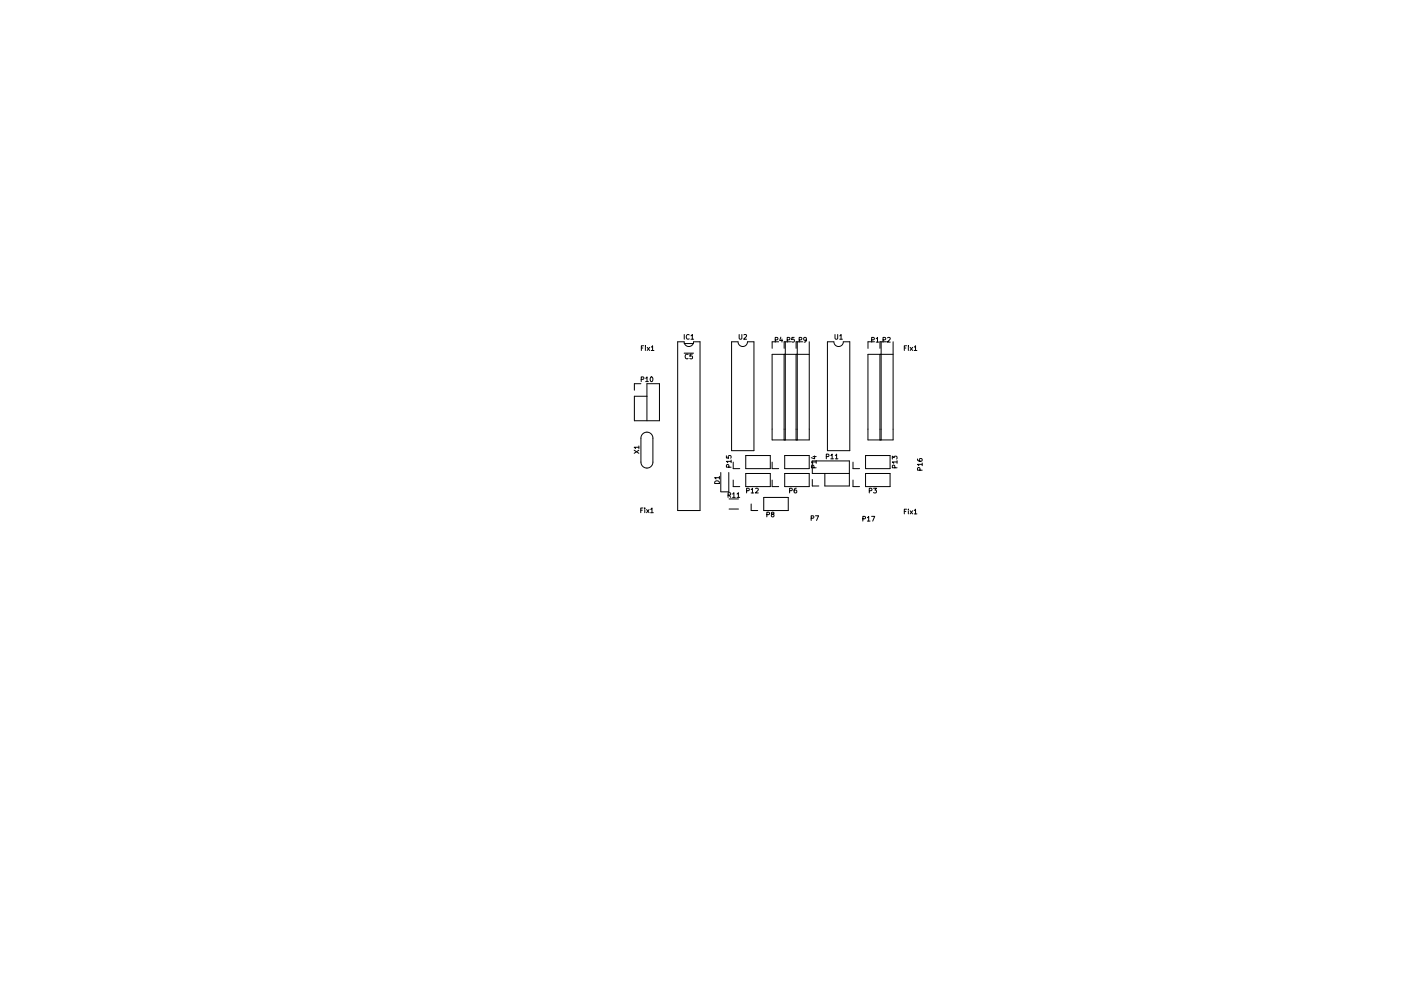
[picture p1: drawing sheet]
<svg xmlns="http://www.w3.org/2000/svg" width="297mm" height="210mm" viewBox="0 0 297 210" stroke-linecap="round" stroke-linejoin="round" font-family="sans-serif">
<g fill="none" stroke="#000" stroke-width=".21">
<path d="M136 73.8h.3M136.5 73.4h-.5v1M136.8 73.4v.1M136.8 73.7v.7M137.2 73.7l.5 .7M137.7 73.7l-.5 .7M138.1 73.6l.3-.2v1M138.1 74.4h.5M143.7 72.5h1.4a1 1 0 0 0 .9 1 1 1 0 0 0 1-1h1.4v35.8h-4.7zM145.1 72.9h1.9M145.1 74.9h1.9M145.1 71v1"/>
<path d="M145.9 75.2a.44 .44 0 0 0-.6 .4 .44 .44 0 0 0 .6 .4M146.1 71.1a.44 .44 0 0 0-.6 .4 .44 .44 0 0 0 .6 .4M146.5 71.3l.3-.3v1M146.5 72h.6M146.8 75.1h-.5v.5h.4l.1 .4h-.5M155.1 72.5h1.4a1 1 0 0 0 1 1 1 1 0 0 0 1-1h1.4v23.1h-4.8zM156.7 71v.8l.2 .2 .4-.2v-.8M157.7 71.1l.4-.1 .2 .3-.6 .7h.6M163.7 75.2h7.9M164.4 72.1h.4l.1-.4-.5-.1v1M165.1 72.5h-1.4v1.4M165.6 71.5l-.3 .7h.6"/>
<path d="M165.8 71.9v.7M166.2 75.2v18.1M166.5 72.5v20.8M166.9 72.1h.5v-.4l-.5-.1v1M167.6 72.5h-1.3v1.4M168.4 71.6h-.5v.5l.4-.1 .1 .5h-.5M168.8 75.2v18.1M169 72.5v20.8M169.4 72.1h.5l.1-.4-.6-.1v1M170.2 72.5h-1.4v1.4M171 72l-.2 .2h-.3l-.1-.5 .4-.1 .2 .2-.1 .5-.4 .3M171.6 72.5v20.8h-7.9v-18.1"/>
<path d="M175.4 72.5h1.4a1 1 0 0 0 1 1 1 1 0 0 0 1-1h1.4v23.1h-4.8zM177 71v.8l.2 .2 .4-.2v-.8M178 71.3l.3-.3v1M178 72h.6M184.8 72.1h.5v-.4l-.5-.1v1M185.4 72.5h-1.4v1.4M185.8 71.9l.2-.3v1M185.8 72.6h.5M186.6 75.2v18.1M186.8 72.5v20.8M187.2 72.1h.5v-.4l-.5-.1v1M188 72.5h-1.4v1.4"/>
<path d="M188.2 71.7l.4-.1 .1 .3-.6 .7h.6M189.4 72.5v20.8h-5.4v-18.1h5.3M191.7 73.8h.4M192.2 73.4h-.5v1M192.6 73.4v.1M192.6 73.7v.7M193 73.7l.5 .7M193.5 73.7l-.5 .7M193.8 73.6l.3-.2v1M193.8 74.4h.6M134.5 95.5l1 .7M135.5 94.9h-1l.2 .3"/>
<path d="M135.5 95.5l-1 .7M135.5 94.6v.6M135.9 81.4h-1.4v1.4M135.9 80.5l.5-.1 .1-.3-.6-.1v1M136.3 92.1a1.27 1.27 0 0 1 1.3-.3 1.27 1.27 0 0 1 .8 1.2v5a1.27 1.27 0 0 1-1.2 1.3 1.27 1.27 0 0 1-1.3-1.3v-5.2zM136.9 80.3l.3-.3v1M136.9 81h.6M137.2 84.1h-2.7v5.2h5.3v-7.9h-2.6v7.9M137.9 80.1l.2-.1a.49 .49 0 0 1 .3 .5 .49 .49 0 0 1-.4 .4l-.1-.3zM154 96.7v.5h.5l-.1-.5h.5v.5M154.5 99.1v-.5h-.4l-.1 .5h1M155 97.9h-1l.3 .3"/>
<path d="M155 97.6v.6M155.5 98v1.4h1.3M158.1 96.6h5.2v2.8h-5.2zM163.7 98v1.4h1.4M166.4 96.6h5.2v2.8h-5.2zM172.4 96.9h.6M172.6 99.3l-.1-.5-.4-.1-.1 .6h1M172.7 96.7v.6l-.7-.2M173 98h-1l.3 .3M173 97.7v.6M175.2 96.9l.5-.1v-.4l-.5-.1v1M176.1 96.6l.3-.3v1"/>
<path d="M176.1 97.3h.6M177.1 96.6l.3-.3v1M177.1 97.3h.6M180.9 98v1.4h1.3M183.5 96.6h5.2v2.8h-5.2zM189.2 97.4v-.6l.4 .3 .1-.3h.4v.6M189.7 99.3v-.5l-.4-.1-.1 .6h1M190.2 98h-1l.3 .3M190.2 97.7v.6M194.5 97.4l.3 .4 .5 .1 .2-.2-.1-.4-.4 .1-.1 .3 .2 .2M195 99.8v-.5l-.4-.1-.1 .6h1M195.5 98.5h-1l.3 .3"/>
<path d="M195.5 98.2v.6M135.9 108.3h.3M136.3 107.8h-.4v1M136.7 107.8v.1M136.7 108.1v.7M137.1 108.1l.5 .7M137.6 108.1l-.5 .7M137.9 108.1l.3-.3v1M137.9 108.8h.6M151.6 102.2a.54 .54 0 0 1 .6-.2 .54 .54 0 0 1 .3 .6h-1zM152.5 101.3h-1l.3 .3M152.5 101.1v.5"/>
<path d="M152.8 104.3h1.7M152.8 100.2v4.1M154.4 105.1l.4-.1 .1-.4-.5-.1v1M154.5 100.2v4.1M154.6 108h2M154.6 105.9h2M154.6 105.1l.3 .4M155.3 104.8l.3-.3v1M155.3 105.5h.6M155.5 101.8v1.4h1.3M156.3 104.8l.3-.3v1M156.3 105.5h.5"/>
<path d="M158.1 100.5h5.2v2.7h-5.2zM158.3 104.1h.5v-.4l-.5-.1v1M159.3 103.9l.2-.3v1M159.3 104.6h.5M159.3 106.9v1.4h1.4M160.2 103.7l.4-.1 .2 .3-.6 .7h.6M161.9 105.5h5.2v2.8h-5.2zM162.6 109.2l.5-.1v-.3l-.5-.1v1M163.7 101.8v1.4h1.4M163.7 109.1l-.1-.3 .4-.1 .1 .3-.6 .3 .2 .4 .4-.2-.2-.4M166.4 100.5h5.2v2.7h-5.2zM167.4 104.1h.5v-.4l-.5-.1v1"/>
<path d="M168.8 103.6l-.4 .2v.6l.2 .2 .3-.1-.1-.5h-.2l-.2 .2M172 110l.5-.1v-.4l-.5-.1v1M172.2 101.7v1.4h1.4M172.9 109.4h.7l-.5 1M174.9 100.5v2.6h5.2v-5.3h-7.9v2.7h7.9M180.9 101.8v1.4h1.3M182.9 110.1l.5-.1 .1-.3-.6-.1v1M183.5 100.5h5.2v2.7h-5.2zM183.9 109.8l.3-.2v1M183.9 110.6h.6M184.3 104.1h.5v-.4l-.5-.1v1M184.8 109.6h.7l-.5 1"/>
<path d="M185.2 103.6h.6l-.3 .4 .3 .1v.4h-.6M191.7 108.5h.4M192.2 108h-.5v1M192.6 108v.1M192.6 108.4v.6M193 108.4l.5 .6M193.5 108.4l-.5 .6M193.8 108.3l.3-.3v1M193.8 109h.6"/>
</g>
</svg>
